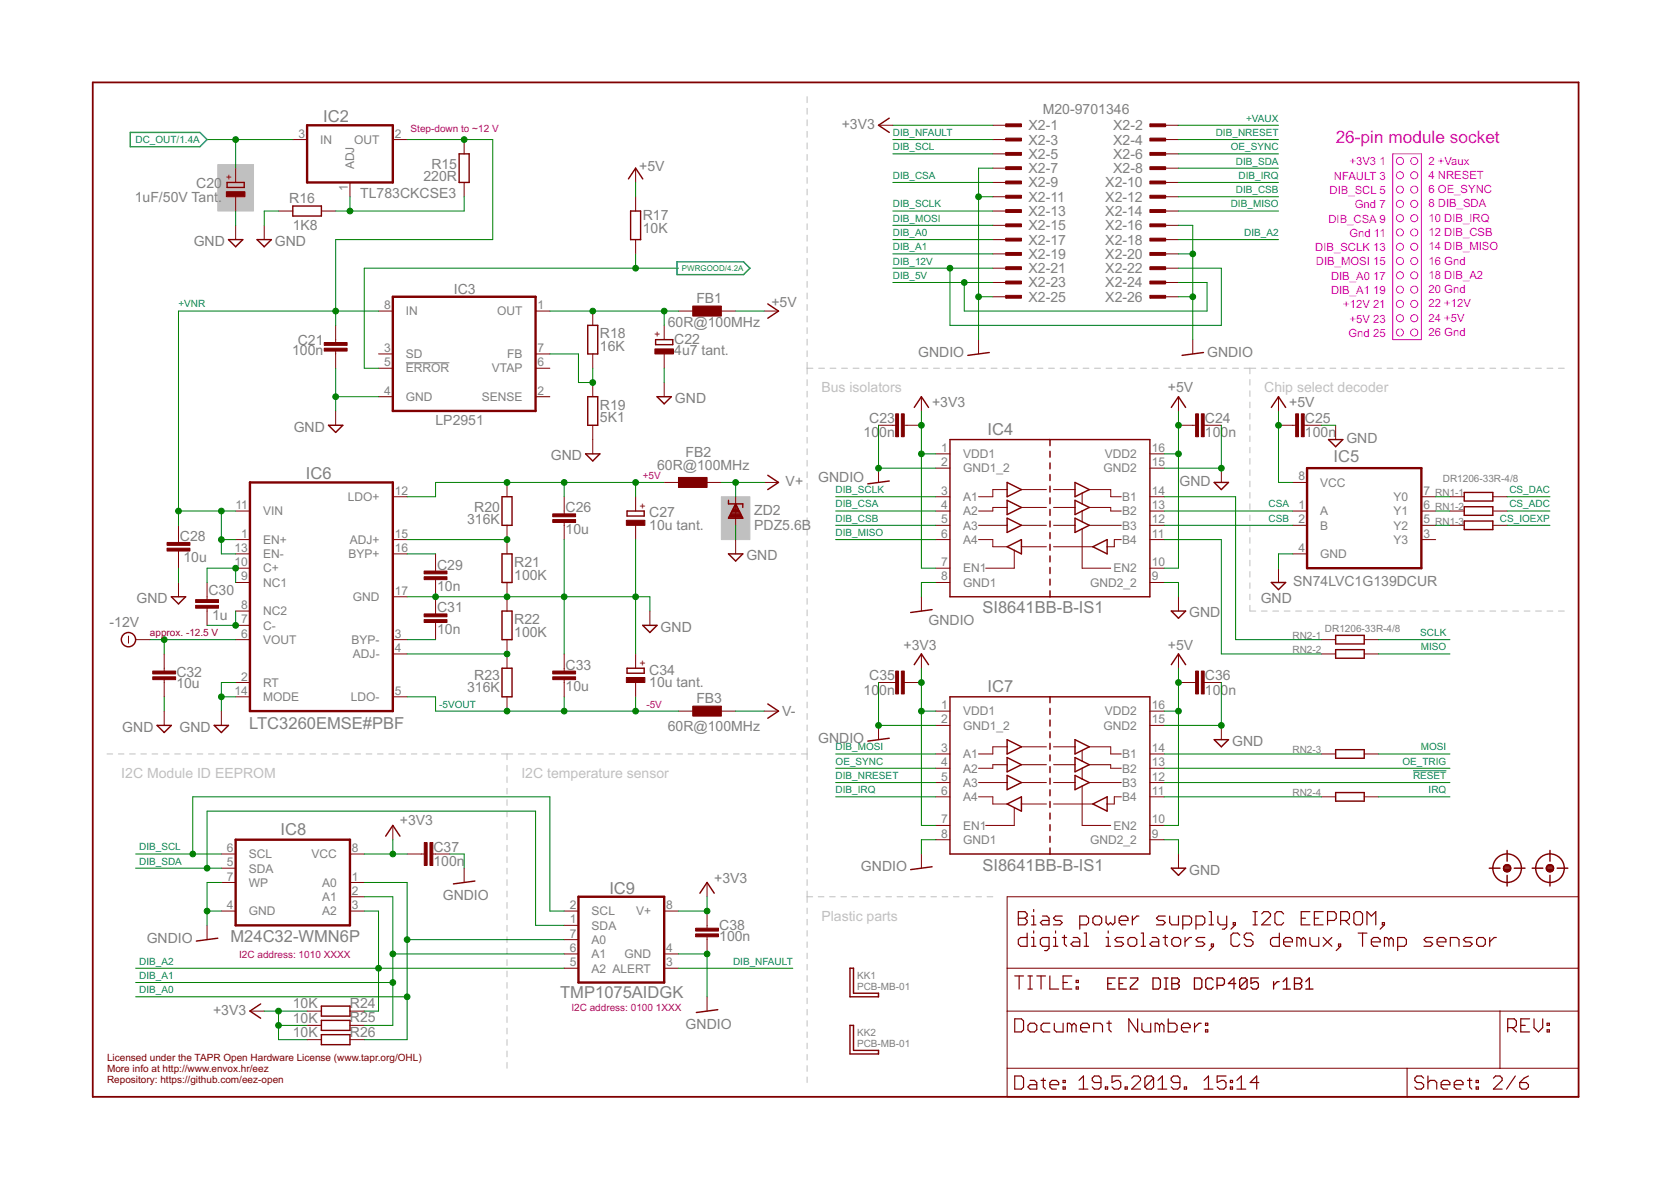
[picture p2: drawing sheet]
<svg xmlns="http://www.w3.org/2000/svg" width="297mm" height="210mm" viewBox="0 0 297 210" stroke-linecap="round" stroke-linejoin="round" font-family="sans-serif">
<defs><g id="words">
<text font-size="3.1" fill="#f0f" x="237.4" y="25.4">26-pin module socket</text>
<g font-size="2.9" fill="#808080">
<text x="57.5" y="21.6">IC2</text>
<text x="175.6" y="77.3">IC4</text>
<text x="237" y="82.2">IC5</text>
<text x="54.4" y="85.1">IC6</text>
<text x="174.6" y="109">SI8641BB-B-IS1</text>
<text x="175.6" y="123">IC7</text>
<text x="44.3" y="129.5">LTC3260EMSE#PBF</text>
<text x="49.9" y="148.4">IC8</text>
<text x="174.6" y="154.7">SI8641BB-B-IS1</text>
<text x="108.3" y="158.9">IC9</text>
<text x="41" y="167.4">M24C32-WMN6P</text>
<text x="99.6" y="177.3">TMP1075AIDGK</text>
</g>
<g font-size="2.5" fill="#808080">
<text x="149.6" y="22.9">+3V3</text>
<text x="182.8" y="23.2">X2-1</text>
<text x="185.4" y="20.2">M20-9701346</text>
<text x="197.9" y="23.2">X2-2</text>
<text x="76.7" y="30">R15</text>
<text x="182.8" y="25.7">X2-3</text>
<text x="182.8" y="28.2">X2-5</text>
<text x="197.9" y="25.7">X2-4</text>
<text x="197.9" y="28.2">X2-6</text>
<text x="24" y="36">1uF/50V Tant</text>
<text x="34.9" y="33.4">C20</text>
<text x="38.8" y="36">.</text>
<text x="64" y="35.2">TL783CKCSE3</text>
<text x="75.3" y="32.2">220R</text>
<text x="113.6" y="30.4">+5V</text>
<text x="182.8" y="30.8">X2-7</text>
<text x="182.8" y="33.3">X2-9</text>
<text x="182.8" y="35.9">X2-11</text>
<text x="196.5" y="33.3">X2-10</text>
<text x="196.5" y="35.9">X2-12</text>
<text x="197.9" y="30.8">X2-8</text>
<text x="51.4" y="36">R16</text>
<text x="52" y="40.8">1K8</text>
<text x="114.3" y="41.4">10K</text>
<text x="114.3" y="39.2">R17</text>
<text x="182.8" y="38.4">X2-13</text>
<text x="182.8" y="40.9">X2-15</text>
<text x="196.5" y="38.4">X2-14</text>
<text x="196.5" y="40.9">X2-16</text>
<text x="34.4" y="43.7">GND</text>
<text x="48.9" y="43.7">GND</text>
<text x="182.8" y="43.5">X2-17</text>
<text x="182.8" y="46">X2-19</text>
<text x="196.5" y="43.5">X2-18</text>
<text x="196.5" y="46">X2-20</text>
<text x="80.7" y="52.2">IC3</text>
<text x="123.8" y="53.9">FB1</text>
<text x="182.8" y="48.6">X2-21</text>
<text x="182.8" y="51.1">X2-23</text>
<text x="182.8" y="53.6">X2-25</text>
<text x="196.5" y="48.6">X2-22</text>
<text x="196.5" y="51.1">X2-24</text>
<text x="196.5" y="53.6">X2-26</text>
<text x="118.7" y="58.2">60R@100MHz</text>
<text x="137.1" y="54.5">+5V</text>
<text x="51.9" y="63.2">100n</text>
<text x="52.9" y="61.2">C21</text>
<text x="106.6" y="62.4">16K</text>
<text x="106.6" y="60.1">R18</text>
<text x="119.8" y="63.1">4u7 tant.</text>
<text x="119.8" y="61.1">C22</text>
<text x="163.2" y="63.4">GNDIO</text>
<text x="214.6" y="63.5">GNDIO</text>
<text x="120" y="71.7">GND</text>
<text x="207.6" y="69.8">+5V</text>
<text x="52.2" y="76.7">GND</text>
<text x="77.4" y="75.6">LP2951</text>
<text x="106.6" y="75.1">5K1</text>
<text x="106.6" y="72.8">R19</text>
<text x="153.5" y="77.8">10</text>
<text x="154.5" y="75.2">C23</text>
<text x="156.3" y="77.8">0n</text>
<text x="165.7" y="72.4">+3V3</text>
<text x="214.2" y="77.8">100n</text>
<text x="214.2" y="75.2">C24</text>
<text x="229.2" y="72.3">+5V</text>
<text x="232" y="77.8">100n</text>
<text x="232" y="75.2">C25</text>
<text x="97.9" y="81.8">GND</text>
<text x="116.8" y="83.6">60R@100MHz</text>
<text x="121.9" y="81.2">FB2</text>
<text x="239.3" y="78.8">GND</text>
<text x="139.7" y="86.4">V+</text>
<text x="145.4" y="85.6">GNDIO</text>
<text x="209.7" y="86.4">GND</text>
<text x="83" y="93.1">316K</text>
<text x="84.3" y="90.9">R20</text>
<text x="100.5" y="94.9">10u</text>
<text x="100.5" y="91.1">C26</text>
<text x="115.4" y="94.1">10u tant.</text>
<text x="115.4" y="92">C27</text>
<text x="134.1" y="94.3">PDZ5.6B</text>
<text x="134.1" y="91.5">ZD2</text>
<text x="32" y="96.2">C28</text>
<text x="32.6" y="100">10u</text>
<text x="77.7" y="101.2">C29</text>
<text x="91.4" y="100.8">R21</text>
<text x="132.7" y="99.6">GND</text>
<text x="24.3" y="107.2">GND</text>
<text x="37.1" y="105.7">C30</text>
<text x="77.7" y="105.1">10n</text>
<text x="91.4" y="103">100K</text>
<text x="224.1" y="107.2">GND</text>
<text x="229.9" y="104.2">SN74LVC1G139DCUR</text>
<text x="19.5" y="111.4">-12V</text>
<text x="37.7" y="110.1">1u</text>
<text x="77.7" y="112.7">10n</text>
<text x="77.7" y="108.9">C31</text>
<text x="91.4" y="113.2">100K</text>
<text x="91.4" y="110.9">R22</text>
<text x="117.4" y="112.3">GND</text>
<text x="165.1" y="111.1">GNDIO</text>
<text x="211.4" y="109.8">GND</text>
<text x="100.5" y="119">C33</text>
<text x="115.4" y="119.9">C34</text>
<text x="160.6" y="115.6">+3V3</text>
<text x="207.6" y="115.5">+5V</text>
<text x="31.3" y="122.2">10u</text>
<text x="31.3" y="120.3">C32</text>
<text x="83" y="123">316K</text>
<text x="84.3" y="120.8">R23</text>
<text x="100.5" y="122.8">10u</text>
<text x="115.4" y="122.1">10u tant.</text>
<text x="123.8" y="125">FB3</text>
<text x="153.5" y="123.5">10</text>
<text x="154.5" y="120.9">C35</text>
<text x="156.3" y="123.5">0n</text>
<text x="214.2" y="123.5">100n</text>
<text x="214.2" y="120.9">C36</text>
<text x="21.7" y="130.1">GND</text>
<text x="31.9" y="130.1">GND</text>
<text x="118.7" y="129.9">60R@100MHz</text>
<text x="139" y="127.3">V-</text>
<text x="145.4" y="132">GNDIO</text>
<text x="219" y="132.6">GND</text>
<text x="71.1" y="146.7">+3V3</text>
<text x="77.1" y="153.9">100n</text>
<text x="77.1" y="151.4">C37</text>
<text x="153.1" y="154.8">GNDIO</text>
<text x="211.4" y="155.5">GND</text>
<text x="78.7" y="160">GNDIO</text>
<text x="127" y="156.9">+3V3</text>
<text x="26.1" y="167.6">GNDIO</text>
<text x="127.8" y="167.3">100n</text>
<text x="127.8" y="165.4">C38</text>
<text x="52" y="179.2">10K</text>
<text x="62.2" y="179.2">R24</text>
<text x="37.9" y="180.3">+3V3</text>
<text x="52" y="181.7">10K</text>
<text x="52" y="184.3">10K</text>
<text x="62.2" y="181.7">R25</text>
<text x="62.2" y="184.3">R26</text>
<text x="121.9" y="182.9">GNDIO</text>
</g>
<g font-size="2.5" fill="#c0c0c0">
<text x="146" y="69.8">Bus isolators</text>
<text x="224.7" y="69.8">Chip select decoder</text>
<text x="21.6" y="138.3">I2C Module ID EEPROM</text>
<text x="92.7" y="138.3">I2C temperature sensor</text>
<text x="146" y="163.7">Plastic parts</text>
</g>
<g font-size="2.1" fill="#808080">
<text x="53" y="24.5">3</text>
<text x="56.9" y="25.6">IN</text>
<text x="63" y="25.6">OUT</text>
<text x="70.2" y="24.5">2</text>
<text x="61.8" y="34" transform="rotate(-90 61.8 34)">1</text>
<text x="63" y="30.1" transform="rotate(-90 63 30.1)">ADJ</text>
<text x="68.3" y="54.9">8</text>
<text x="72.2" y="56">IN</text>
<text x="88.4" y="56">OUT</text>
<text x="95.6" y="54.9">1</text>
<text x="68.3" y="62.5">3</text>
<text x="68.3" y="65.1">5</text>
<text x="72.2" y="63.7">SD</text>
<text x="90.1" y="63.7">FB</text>
<text x="95.6" y="65.1">6</text>
<text x="95.6" y="62.5">7</text>
<text x="68.3" y="70.2">4</text>
<text x="72.2" y="66.2">ERROR</text>
<text x="72.2" y="71.3">GND</text>
<text x="85.6" y="71.3">SENSE</text>
<text x="87.4" y="66.2">VTAP</text>
<text x="95.6" y="70.2">2</text>
<text x="167.3" y="80.3">1</text>
<text x="167.3" y="82.9">2</text>
<text x="171.2" y="81.4">VDD1</text>
<text x="171.2" y="84">GND1_2</text>
<text x="196.1" y="84">GND2</text>
<text x="196.4" y="81.4">VDD2</text>
<text x="204.8" y="82.9">15</text>
<text x="204.8" y="80.3">16</text>
<text x="61.8" y="89.1">LDO+</text>
<text x="70.2" y="87.9">12</text>
<text x="167.3" y="87.9">3</text>
<text x="171.2" y="89.1">A1</text>
<text x="199.5" y="89.1">B1</text>
<text x="204.8" y="87.9">14</text>
<text x="230.8" y="85.4">8</text>
<text x="234.7" y="86.5">VCC</text>
<text x="247.7" y="89.1">Y0</text>
<text x="253" y="87.9">7</text>
<text x="41.8" y="90.5">11</text>
<text x="42.9" y="95.6">1</text>
<text x="46.8" y="91.6">VIN</text>
<text x="70.2" y="95.6">15</text>
<text x="167.3" y="90.5">4</text>
<text x="167.3" y="93">5</text>
<text x="167.3" y="95.6">6</text>
<text x="171.2" y="91.6">A2</text>
<text x="171.2" y="94.1">A3</text>
<text x="199.5" y="94.1">B3</text>
<text x="199.5" y="91.6">B2</text>
<text x="204.8" y="95.6">11</text>
<text x="204.8" y="93">12</text>
<text x="204.8" y="90.5">13</text>
<text x="230.8" y="90.5">1</text>
<text x="230.8" y="93">2</text>
<text x="234.7" y="91.6">A</text>
<text x="234.7" y="94.1">B</text>
<text x="247.7" y="91.6">Y1</text>
<text x="247.7" y="94.1">Y2</text>
<text x="253" y="90.5">6</text>
<text x="253" y="93">5</text>
<text x="253" y="95.6">3</text>
<text x="41.7" y="98.1">13</text>
<text x="41.7" y="100.6">10</text>
<text x="46.8" y="96.7">EN+</text>
<text x="46.8" y="99.2">EN-</text>
<text x="46.8" y="101.8">C+</text>
<text x="62" y="99.2">BYP+</text>
<text x="62.2" y="96.7">ADJ+</text>
<text x="70.2" y="98.1">16</text>
<text x="167.3" y="100.6">7</text>
<text x="171.2" y="96.7">A4</text>
<text x="171.2" y="101.8">EN1</text>
<text x="197.9" y="101.8">EN2</text>
<text x="199.5" y="96.7">B4</text>
<text x="204.8" y="100.6">10</text>
<text x="230.8" y="98.1">4</text>
<text x="234.7" y="99.2">GND</text>
<text x="247.7" y="96.7">Y3</text>
<text x="42.9" y="103.2">9</text>
<text x="46.8" y="104.3">NC1</text>
<text x="62.7" y="106.8">GND</text>
<text x="70.2" y="105.7">17</text>
<text x="167.3" y="103.2">8</text>
<text x="171.2" y="104.3">GND1</text>
<text x="193.8" y="104.3">GND2_2</text>
<text x="204.8" y="103.2">9</text>
<text x="42.9" y="110.8">7</text>
<text x="42.9" y="113.3">6</text>
<text x="42.9" y="108.3">8</text>
<text x="46.8" y="111.9">C-</text>
<text x="46.8" y="109.4">NC2</text>
<text x="70.2" y="113.3">3</text>
<text x="46.8" y="114.4">VOUT</text>
<text x="62.5" y="114.4">BYP-</text>
<text x="62.7" y="117">ADJ-</text>
<text x="70.2" y="115.9">4</text>
<text x="41.7" y="123.5">14</text>
<text x="42.9" y="120.9">2</text>
<text x="46.8" y="124.6">MODE</text>
<text x="46.8" y="122.1">RT</text>
<text x="62.4" y="124.6">LDO-</text>
<text x="70.2" y="123.5">5</text>
<text x="167.3" y="126">1</text>
<text x="167.3" y="128.6">2</text>
<text x="171.2" y="127.1">VDD1</text>
<text x="171.2" y="129.7">GND1_2</text>
<text x="196.1" y="129.7">GND2</text>
<text x="196.4" y="127.1">VDD2</text>
<text x="204.8" y="128.6">15</text>
<text x="204.8" y="126">16</text>
<text x="167.3" y="133.6">3</text>
<text x="167.3" y="136.2">4</text>
<text x="171.2" y="134.8">A1</text>
<text x="171.2" y="137.3">A2</text>
<text x="199.5" y="137.3">B2</text>
<text x="199.5" y="134.8">B1</text>
<text x="204.8" y="136.2">13</text>
<text x="204.8" y="133.6">14</text>
<text x="167.3" y="138.7">5</text>
<text x="167.3" y="141.3">6</text>
<text x="171.2" y="139.8">A3</text>
<text x="171.2" y="142.4">A4</text>
<text x="199.5" y="142.4">B4</text>
<text x="199.5" y="139.8">B3</text>
<text x="204.8" y="141.3">11</text>
<text x="204.8" y="138.7">12</text>
<text x="167.3" y="146.3">7</text>
<text x="167.3" y="148.9">8</text>
<text x="171.2" y="147.5">EN1</text>
<text x="171.2" y="150">GND1</text>
<text x="193.8" y="150">GND2_2</text>
<text x="197.9" y="147.5">EN2</text>
<text x="204.8" y="148.9">9</text>
<text x="204.8" y="146.3">10</text>
<text x="40.3" y="154">5</text>
<text x="40.3" y="151.4">6</text>
<text x="44.2" y="155.1">SDA</text>
<text x="44.2" y="152.5">SCL</text>
<text x="55.4" y="152.5">VCC</text>
<text x="62.6" y="151.4">8</text>
<text x="40.3" y="161.6">4</text>
<text x="40.3" y="156.5">7</text>
<text x="44.2" y="157.6">WP</text>
<text x="57.2" y="157.6">A0</text>
<text x="57.2" y="160.2">A1</text>
<text x="62.6" y="156.5">1</text>
<text x="62.6" y="161.6">3</text>
<text x="62.6" y="159">2</text>
<text x="101.3" y="161.6">2</text>
<text x="118.4" y="161.6">8</text>
<text x="44.2" y="162.7">GND</text>
<text x="57.2" y="162.7">A2</text>
<text x="101.3" y="164.1">1</text>
<text x="101.3" y="166.7">7</text>
<text x="105.2" y="165.2">SDA</text>
<text x="105.2" y="167.8">A0</text>
<text x="105.2" y="162.7">SCL</text>
<text x="113.1" y="162.7">V+</text>
<text x="101.3" y="169.2">6</text>
<text x="101.3" y="171.7">5</text>
<text x="105.2" y="170.3">A1</text>
<text x="105.2" y="172.9">A2 ALERT</text>
<text x="111" y="170.3">GND</text>
<text x="118.4" y="169.2">4</text>
<text x="118.4" y="171.7">3</text>
</g>
<g font-size="2" fill="#f0f">
<text x="239.9" y="29.4">+3V3</text>
<text x="245.2" y="29.4">1</text>
<text x="253.9" y="29.3">2 +Vaux</text>
<text x="236.3" y="34.5">DIB_SCL 5</text>
<text x="237.1" y="31.9">NFAULT 3</text>
<text x="253.9" y="34.3">6 OE_SYNC</text>
<text x="253.9" y="31.8">4 NRESET</text>
<text x="236.1" y="39.6">DIB_CSA 9</text>
<text x="240.8" y="37">Gnd 7</text>
<text x="253.9" y="39.4">10 DIB_IRQ</text>
<text x="253.9" y="41.9">12 DIB_CSB</text>
<text x="253.9" y="36.9">8 DIB_SDA</text>
<text x="233.8" y="44.6">DIB_SCLK 13</text>
<text x="233.9" y="47.2">DIB_MOSI 15</text>
<text x="239.9" y="42.1">Gnd 11</text>
<text x="253.9" y="47">16 Gnd</text>
<text x="253.9" y="44.5">14 DIB_MISO</text>
<text x="236.6" y="52.3">DIB_A1</text>
<text x="236.6" y="49.7">DIB_A0</text>
<text x="244.1" y="52.3">19</text>
<text x="244.1" y="49.7">17</text>
<text x="253.9" y="52.1">20 Gnd</text>
<text x="253.9" y="49.6">18 DIB_A2</text>
<text x="238.8" y="54.8">+12V 21</text>
<text x="239.7" y="59.9">Gnd 25</text>
<text x="239.9" y="57.3">+5V 23</text>
<text x="253.9" y="59.7">26 Gnd</text>
<text x="253.9" y="54.6">22 +12V</text>
<text x="253.9" y="57.2">24 +5V</text>
</g>
<g font-size="1.8" fill="#800080">
<text x="73" y="23.5">Step-down to ~12 V</text>
<text x="114.3" y="85.1">+5V</text>
<text x="114.9" y="125.7">-5V</text>
<text x="42.5" y="170.2">I2C address: 1010 XXXX</text>
<text x="101.6" y="179.7">I2C address: 0100</text>
<text x="116.6" y="179.7">1XXX</text>
</g>
<g font-size="1.8" fill="#008080">
<text x="221.5" y="21.6">+VAUX</text>
<text x="24.1" y="25.4">DC_OUT/1.4A</text>
<text x="158.7" y="26.7">DIB_SCL</text>
<text x="158.7" y="24.2">DIB_NFAULT</text>
<text x="216.1" y="24.2">DIB_NRESET</text>
<text x="218.8" y="26.7">OE_SYNC</text>
<text x="219.7" y="29.3">DIB_SDA</text>
<text x="158.7" y="31.8">DIB_CSA</text>
<text x="219.7" y="34.3">DIB_CSB</text>
<text x="220.2" y="31.8">DIB_IRQ</text>
<text x="158.7" y="41.9">DIB_A0</text>
<text x="158.7" y="36.9">DIB_SCLK</text>
<text x="158.7" y="39.4">DIB_MOSI</text>
<text x="218.8" y="36.9">DIB_MISO</text>
<text x="221.2" y="41.9">DIB_A2</text>
<text x="158.7" y="44.5">DIB_A1</text>
<text x="158.7" y="47">DIB_12V</text>
<text x="158.7" y="49.6">DIB_5V</text>
<text x="31.7" y="54.6">+VNR</text>
<text x="148.5" y="87.7">DIB_SCLK</text>
<text x="268.3" y="87.7">CS_DAC</text>
<text x="148.5" y="95.3">DIB_MISO</text>
<text x="148.5" y="90.2">DIB_CSA</text>
<text x="148.5" y="92.7">DIB_CSB</text>
<text x="225.5" y="90.2">CSA</text>
<text x="225.5" y="92.7">CSB</text>
<text x="266.6" y="92.7">CS_IOEXP</text>
<text x="268.3" y="90.2">CS_ADC</text>
<text x="252.5" y="113.1">SCLK</text>
<text x="252.6" y="115.6">MISO</text>
<text x="78.1" y="125.7">-5VOUT</text>
<text x="148.5" y="133.4">DIB_MOSI</text>
<text x="148.5" y="135.9">OE_SYNC</text>
<text x="249.3" y="135.9">OE_TRIG</text>
<text x="252.6" y="133.4">MOSI</text>
<text x="148.5" y="141">DIB_IRQ</text>
<text x="148.5" y="138.4">DIB_NRESET</text>
<text x="251.2" y="138.4">RESET</text>
<text x="254" y="141">IRQ</text>
<text x="24.7" y="151.1">DIB_SCL</text>
<text x="24.7" y="153.7">DIB_SDA</text>
<text x="24.7" y="174">DIB_A1</text>
<text x="24.7" y="171.5">DIB_A2</text>
<text x="130.3" y="171.5">DIB_NFAULT</text>
<text x="24.7" y="176.5">DIB_A0</text>
</g>
<g font-size="1.8" fill="#800000">
<text x="41.3" y="32" transform="rotate(-90 41.3 32)">+</text>
<text x="117.5" y="60" transform="rotate(-90 117.5 60)">+</text>
<text x="114.8" y="90.4" transform="rotate(-90 114.8 90.4)">+</text>
<text x="114.8" y="118.4" transform="rotate(-90 114.8 118.4)">+</text>
<text x="19" y="188.6">Licensed under the TAPR Open Hardware License (www.tapr.org/OHL)</text>
<text x="19" y="190.5">More info at http://www.envox.hr/eez</text>
<text x="19" y="192.4">Repository: https://github.com/eez-open</text>
</g>
<g font-size="1.8" fill="#808080">
<text x="255.1" y="88.2">RN1-1</text>
<text x="256.5" y="85.6">DR1206-33R-4/8</text>
<text x="255.1" y="90.7">RN1-2</text>
<text x="255.1" y="93.2">RN1-3</text>
<text x="229.7" y="113.6">RN2-1</text>
<text x="235.5" y="112.3">DR1206-33R-4/8</text>
<text x="229.7" y="116.1">RN2-2</text>
<text x="229.7" y="133.9">RN2-3</text>
<text x="229.7" y="141.5">RN2-4</text>
<text x="152.4" y="174">KK1</text>
<text x="152.4" y="175.9">PCB-MB-01</text>
<text x="152.4" y="184.2">KK2</text>
<text x="152.4" y="186.1">PCB-MB-01</text>
</g>
<text font-size="1.8" fill="#f00" x="26.6" y="113.1">approx. -12.5 V</text>
<text font-size="1.4" fill="#008080" x="121.2" y="48.2">PWRGOOD/4.2A</text>
</g></defs>
<g fill="none" stroke="#c0c0c0" stroke-width=".18">
<path d="M143.5 17.2v1M143.5 19.2v1.1M143.5 21.3v1.1M143.5 23.3v1.1M143.5 25.4v1.1M143.5 27.5v1M143.5 29.5v1.1M143.5 31.6v1M143.5 33.6v1M143.5 35.7v1M143.5 37.7v1.1M143.5 39.8v1"/>
<path d="M143.5 41.8v1.1M143.5 43.9v1M143.5 45.9v1.1M143.5 48v1M143.5 50v1.1M143.5 52.1v1M143.5 54.1v1.1M143.5 56.2v1M143.5 58.2v1.1M143.5 60.3v1M143.5 62.3v1.1M143.5 64.4v2.1"/>
<path d="M143.5 67.5v1M143.5 69.5v1.1M143.5 71.6v1M143.5 73.6v1.1M143.5 75.7v1M143.5 77.7v1.1M143.5 79.8v1M143.5 65.4h1M145.5 65.4h1.1M147.6 65.4h1M149.6 65.4h1M151.6 65.4h1.1"/>
<path d="M153.7 65.4h1M155.7 65.4h1.1M157.8 65.4h1M159.8 65.4h1.1M161.9 65.4h1M163.9 65.4h1.1M165.9 65.4h1.1M168 65.4h1M170 65.4h1.1M172.1 65.4h1M174.1 65.4h1.1M176.2 65.4h1"/>
<path d="M178.2 65.4h1.1M180.3 65.4h1M182.3 65.4h1M184.4 65.4h1M186.4 65.4h1M188.4 65.4h1.1M190.5 65.4h1M192.5 65.4h1.1M194.6 65.4h1M196.6 65.4h1.1M198.7 65.4h1M200.7 65.4h1.1"/>
<path d="M202.8 65.4h1M204.8 65.4h1M206.8 65.4h1.1M208.9 65.4h1M210.9 65.4h1.1M213 65.4h1M215 65.4h1.1M217.1 65.4h1M219.1 65.4h1.1M221.1 65.4h2.1M222.2 65.4v1M222.2 67.4v1.1"/>
<path d="M222.2 69.4v1.1M222.2 71.5v1M222.2 73.5v1M222.2 75.5v1M222.2 77.5v1M222.2 79.5v1M224.2 65.4h1.1M226.3 65.4h1M228.3 65.4h1M230.3 65.4h1.1M232.3 65.4h1.1M234.4 65.4h1"/>
<path d="M236.4 65.4h1M238.4 65.4h1.1M240.5 65.4h1M242.5 65.4h1M244.5 65.4h1.1M246.6 65.4h1M248.6 65.4h1M250.6 65.4h1.1M252.7 65.4h1M254.7 65.4h1M256.7 65.4h1M258.8 65.4h1"/>
<path d="M260.8 65.4h1M262.8 65.4h1M264.8 65.4h1.1M266.9 65.4h1M268.9 65.4h1M270.9 65.4h1.1M273 65.4h1M275 65.4h1M277 65.4h1.1M143.5 81.8v1M143.5 83.8v1.1M143.5 85.9v1.1"/>
<path d="M143.5 87.9v1.1M143.5 90v1M143.5 92v1.1M143.5 94.1v1M143.5 96.1v1.1M143.5 98.2v1M222.2 81.5v1M222.2 83.5v1M222.2 85.5v1M222.2 87.5v1M222.2 89.5v1M222.2 91.5v1"/>
<path d="M222.2 93.5v1.1M222.2 95.5v1.1M222.2 97.6v1M222.2 99.6v1M143.5 100.2v1.1M143.5 102.3v1M143.5 104.3v1.1M143.5 106.4v1M143.5 108.4v1.1M143.5 110.4v1.1M143.5 112.5v1M143.5 114.5v1.1"/>
<path d="M143.5 116.6v1M143.5 118.6v1.1M222.2 101.6v1M222.2 103.6v1M222.2 105.6v1M222.2 107.6v1h1M224.2 108.6h1.1M226.3 108.6h1M228.3 108.6h1M230.3 108.6h1.1M232.3 108.6h1.1M234.4 108.6h1"/>
<path d="M236.4 108.6h1M238.4 108.6h1.1M240.5 108.6h1M242.5 108.6h1M244.5 108.6h1.1M246.6 108.6h1M248.6 108.6h1M250.6 108.6h1.1M252.7 108.6h1M254.7 108.6h1M256.7 108.6h1M258.8 108.6h1"/>
<path d="M260.8 108.6h1M262.8 108.6h1M264.8 108.6h1.1M266.9 108.6h1M268.9 108.6h1M270.9 108.6h1.1M273 108.6h1M275 108.6h1M277 108.6h1.1M19 134h1M21 134h1M23 134h1"/>
<path d="M25 134h1M27 134h1M29 134h1.1M31.1 134h.9M33 134h1.1M35.1 134h.9M37.1 134h1M39.1 134h1M41.1 134h1M43.1 134h1M45.1 134h1M47.1 134h1"/>
<path d="M49.1 134h1M51.1 134h1M53.1 134h1M55.1 134h1M57.1 134h1M59.1 134h1M61.1 134h1M63.1 134h1M65.1 134h1M67.1 134h1M69.1 134h1M71.1 134h1"/>
<path d="M73.1 134h1M75.1 134h1M77.1 134h1M79.1 134h1M81.1 134h1M83.1 134h1M85.1 134h1M87.1 134h1M89.1 134h2M90.1 134v1M90.1 136v1.1M90.1 138.1v1"/>
<path d="M92.1 134h1.1M94.2 134h1M96.2 134h1M98.2 134h1M100.2 134h1M102.2 134h1M104.2 134h1M106.2 134h1.1M108.2 134h1.1M110.3 134h1M112.3 134h1M114.3 134h1"/>
<path d="M116.3 134h1M118.3 134h1M120.3 134h1M122.3 134h1M124.4 134h.9M126.4 134h1M128.4 134h1M130.4 134h1M132.4 134h1M134.4 134h1M136.4 134h1M138.4 134h1"/>
<path d="M140.4 134h1.1M142.5 134h1M143.5 120.7v1M143.5 122.7v1.1M143.5 124.8v1M143.5 126.8v1.1M143.5 128.9v1M143.5 130.9v1.1M143.5 132.9v2.1M143.5 136v1.1M143.5 138.1v1M90.1 140.1v1"/>
<path d="M90.1 142.1v1.1M90.1 144.1v1.1M90.1 146.2v1M90.1 148.2v1M90.1 150.2v1.1M90.1 152.3v1M90.1 154.3v1M90.1 156.3v1.1M90.1 158.4v1M143.5 140.1v1M143.5 142.1v1.1M143.5 144.1v1.1"/>
<path d="M143.5 146.2v1M143.5 148.2v1M143.5 150.2v1.1M143.5 152.3v1M143.5 154.3v1M143.5 156.3v1.1M143.5 158.4v2M143.5 159.4h1M145.5 159.4h1M147.5 159.4h1M149.5 159.4h1M151.5 159.4h1"/>
<path d="M153.5 159.4h1M155.5 159.4h1M157.5 159.4h1M159.5 159.4h1M161.5 159.4h1M163.5 159.4h1M165.5 159.4h1M167.5 159.4h1M169.5 159.4h1M171.5 159.4h1M173.5 159.4h1M175.5 159.4h1"/>
<path d="M90.1 160.4v1M90.1 162.4v1.1M90.1 164.5v1M90.1 166.5v1M90.1 168.5v1.1M90.1 170.6v1M90.1 172.6v1M90.1 174.6v1M90.1 176.7v1M90.1 178.7v1M143.5 161.4v1M143.5 163.4v1"/>
<path d="M143.5 165.4v1M143.5 167.4v1M143.5 169.4v1M143.5 171.4v1M143.5 173.4v1M143.5 175.4v1M143.5 177.4v1M143.5 179.4v1M90.1 180.7v1M90.1 182.7v1.1M90.1 184.8v1M90.1 186.8v1"/>
<path d="M90.1 188.8v1.1M143.5 181.4v1M143.5 183.4v1M143.5 185.4v1M143.5 187.4v1M143.5 189.4v1M143.5 191.4v1"/>
</g>
<g fill="#c0c0c0" stroke="#c0c0c0" stroke-width=".18">
<path d="M38.7 29.3h6.4v8.2h-6.4z"/>
<path d="M128.2 88.3h5.1v7.6h-5.1z"/>
</g>
<path d="M72.2 64.5h7.7" fill="none" stroke="#808080" stroke-width=".18"/>
<g fill="none" stroke="#800000" stroke-width=".21">
<path d="M180.4 173.5h1.5M181 162h1.2l.4 .4v.4l-.4 .4 .4 .4v.4l-.4 .4h-1.2zM181 163.2h1.2M181.2 173.5v2.3M182.6 165.8v2.4h-1.2l-.4-.4v-.8l.4-.4h1.2M182.7 173.5h.8M182.7 175.8h.8M183.1 173.5v2.3M183.4 164.4h.7M183.4 162.8h.3v1.6M183.4 166.6h.3v1.6M183.4 168.2h.7"/>
<path d="M183.7 161.6v.4M183.7 165.5v.3M184.3 173.5h1.5M185.1 173.5v2.3M185.3 162.8h.8l.4 .4v1.2h-1.2l-.4-.4 .4-.4h1.2M186.5 168.2h-1.2l-.4-.4v-.8l.4-.4h1.2v2l-.4 .4h-.4M186.6 173.5v2.3h1.6M187.3 168.2h.7M187.3 166.6h.3v1.6M187.6 165.5v.3M188.8 162.8h-1.2l-.3 .4 .3 .4h.8l.4 .4-.4 .4h-1.1M188.8 166.6h.8"/>
<path d="M189 174.6h.7M189.2 166.2v1.6l.4 .4M190.5 173.5h-1.5v2.3h1.5M190.8 166.6h.8l.3 .4v1.2h-1.1l-.4-.4 .4-.4h1.1M191.3 175.4h.4v.4h-.4zM191.3 174.2h.4v.4h-.4zM191.9 164.4h1.2l.4-.4v-.8l-.4-.4h-1.2v2.3M192.7 168.2h.8M192.7 165.8h.4v2.4M194.3 163.2l.4-.4h.8l.3 .4v.8l-.3 .4h-.8l-.4-.4zM196.6 162.8v1.2l.4 .4 .4-.4 .4 .4 .4-.4v-1.2M196.6 168.2h.8"/>
<path d="M196.6 166.6h.4v1.6M197 165.5v.3M198.9 163.6h1.6v-.4l-.4-.4h-.8l-.4 .4v.8l.4 .4h.8M199.7 166.6h-1.1l-.4 .4 .4 .4h.7l.4 .4-.4 .4h-1.1M200.9 166.6h.8l.4 .4v.8l-.4 .4h-.8l-.4-.4v-.8zM201.3 162.8v1.6M202.5 162.8h-.4l-.8 .8M202.9 168.2h.7M202.9 165.8h.3v2.4M204.8 166.6h.8l.4 .4v1.2h-1.2l-.4-.4 .4-.4h1.2M206.8 166.6h.7M207.1 162.8h-1.1l-.4 .4 .4 .4h.8l.3 .4-.3 .4h-1.2"/>
<path d="M207.1 166.2v1.6l.4 .4M207.9 162.8v1.2l.4 .4h1.2v-1.6M208.3 167l.4-.4h.8l.4 .4v.8l-.4 .4h-.8l-.4-.4zM210.2 164.4h1.2l.4-.4v-.8l-.4-.4h-1.2v2.3M210.7 166.6v1.6M211.8 166.6h-.4l-.7 .8M212.6 164.4h1.2l.4-.4v-.8l-.4-.4h-1.2v2.3M214.2 166.6h-1.2l-.4 .4 .4 .4h.8l.4 .4-.4 .4h-1.2M214.9 162h.4v2.4M214.9 164.4h.8M215.3 167.8h.4v.4h-.4zM215.7 168.2l-.8 .8"/>
<path d="M216.5 162.8v1.2l.4 .4h1.2M218.1 162.8v2l-.4 .3h-.4M219.2 164h.4v.4h-.4zM219.6 164.4l-.8 .7M220.4 166.2l-.4-.4h-.8l-.4 .4v1.6l.4 .4h.8l.4-.4M222.7 162h.8M222.7 164.4h.8M222.7 166.2l-.4-.4h-.7l-.4 .4v.4l.4 .4h.7l.4 .4v.4l-.4 .4h-.7l-.4-.4M223.1 162v2.4M224.3 162.4l.4-.4h.7l.4 .4v.4l-1.5 1.6h1.5M227.4 165.8v2.4h-1.2l-.4-.4v-.8l.4-.4h1.2M228.2 162.4l-.4-.4h-.8l-.4 .4v1.6l.4 .4h.8l.4-.4"/>
<path d="M228.2 167.4h1.5v-.4l-.3-.4h-.8l-.4 .4v.8l.4 .4h.8M231.3 163.2h.8M231.3 167v1.2M231.3 167l-.4-.4h-.4v1.6M231.3 167l.4-.4 .4 .4v1.2M232.9 162h-1.6v2.4h1.6M232.9 166.6v1.2l.4 .4h1.1v-1.6M233.6 163.2h.8M235.2 162h-1.6v2.4h1.6M235.2 166.6l1.5 1.6M236 163.6h1.2l.3-.4v-.8l-.3-.4h-1.2v2.4M236.7 166.6l-1.5 1.6"/>
<path d="M237.9 167.8h.4v.4h-.4zM238.3 163.6h1.2l.4-.4v-.8l-.4-.4h-1.2v2.4M238.3 168.2l-.8 .8M239.1 163.6l.8 .8M241 162h.8l.4 .4v1.6l-.4 .4h-.8l-.3-.4v-1.6zM241.4 165.8h1.6M242.2 165.8v2.4M243 164.4v-2.4l.8 .8 .8-.8v2.4M243.8 167.4h1.5v-.4l-.4-.4h-.7l-.4 .4v.8l.4 .4h.7M245.7 164h.4v.4h-.4zM246.1 164.4l-.8 .7M246.9 167l-.4-.4h-.4v1.6"/>
<path d="M246.9 167v1.2M246.9 167l.4-.4 .4 .4v1.2M248.5 168.2h1.1l.4-.4v-.8l-.4-.4h-1.1v2.4M254.7 166.6h-1.2l-.4 .4 .4 .4h.8l.4 .4-.4 .4h-1.2M255.5 167.4h1.5v-.4l-.4-.4h-.7l-.4 .4v.8l.4 .4h.7M257.8 168.2v-1.6h1.2l.4 .4v1.2M261.7 166.6h-1.2l-.4 .4 .4 .4h.8l.4 .4-.4 .4h-1.2M262.5 167l.4-.4h.8l.3 .4v.8l-.3 .4h-.8l-.4-.4zM264.8 166.6v1.6M266 166.6h-.4l-.8 .8M180.4 181.1h1.2l.3 .4v1.5l-.3 .4h-1.2zM180.4 191.2h1.2l.3 .4v1.6l-.3 .4h-1.2z"/>
<path d="M182.7 182.2l.4-.3h.8l.4 .3v.8l-.4 .4h-.8l-.4-.4zM183.1 192h.8l.4 .4v1.2h-1.2l-.4-.4 .4-.4h1.2M185.1 192h.7M185.5 191.6v1.6l.3 .4M186.6 192.8h1.6v-.4l-.4-.4h-.8l-.4 .4v.8l.4 .4h.8M186.6 181.9h-1.1l-.4 .3v.8l.4 .4h1.1M187.4 181.9v1.1l.4 .4h1.2v-1.5M189 193.2h.4v.4h-.4zM189 192h.4v.4h-.4zM190.5 182.2l-.4-.3h-.4v1.5M190.5 182.2l.4-.3 .4 .3v1.2M190.5 182.2v1.2"/>
<path d="M191.8 193.6h1.6M191.8 192l.8-.8v2.4M192.1 182.6h1.5v-.4l-.3-.3h-.8l-.4 .3v.8l.4 .4h.8M194.4 183.4v-1.5h1.2l.4 .3v1.2M195.7 192.4h-1.2l-.3-.4v-.4l.3-.4h.8l.4 .4v1.6l-.4 .4h-.8l-.3-.4M196.5 193.2h.4v.4h-.4zM196.8 181.9h.7M197.1 181.5v1.5l.4 .4M199.2 191.2h-1.5v1.2l.7-.4h.4l.4 .4v.8l-.4 .4h-.7l-.4-.4M200 193.2h.4v.4h-.4zM201.2 191.6l.4-.4h.7l.4 .4v.4l-1.5 1.6h1.5M202.2 181.1v2.3l-1.5-2.3v2.3"/>
<path d="M203 181.9v1.1l.4 .4h1.2v-1.5M205.1 191.6v1.6l-.4 .4h-.8l-.4-.4M205.1 191.6l-.4-.4h-.8l-.4 .4v1.6M205.1 191.6l-1.6 1.6M205.8 193.6h1.6M205.8 192l.8-.8v2.4M206.1 182.2l-.4-.3h-.4v1.5M206.1 182.2v1.2M206.1 182.2l.4-.3 .4 .3v1.2M207.7 181.1v2.3h1.2l.3-.4v-.8l-.3-.3h-1.2M209.7 192.4h-1.1l-.4-.4v-.4l.4-.4h.8l.3 .4v1.6l-.3 .4h-.8l-.4-.4M210 182.6h1.6v-.4l-.4-.3h-.8l-.4 .3v.8l.4 .4h.8"/>
<path d="M210.5 193.2h.4v.4h-.4zM212.3 181.9v1.5M213.5 181.9h-.4l-.8 .7M214 193.6h1.6M214 192l.8-.8v2.4M214.3 183h.4v.4h-.4zM214.3 181.9h.4v.3h-.4zM217.9 191.2h-1.5v1.2l.7-.4h.5l.3 .4v.8l-.3 .4h-.8l-.4-.4M218.7 193.2h.4v.4h-.4zM218.7 192h.4v.4h-.4zM219.9 193.6h1.5M219.9 192l.8-.8v2.4"/>
<path d="M223.8 192.4h-1.6l1.2-1.2v2.4M253.1 191.6l-.4-.4h-.8l-.4 .4v.4l.4 .4h.8l.4 .4v.4l-.4 .4h-.8l-.4-.4M253.8 192.4l.4-.4h.8l.4 .4v1.2M253.8 191.2v2.4M256.2 192.8h1.5v-.4l-.4-.4h-.7l-.4 .4v.8l.4 .4h.7M258.5 192.8h1.6v-.4l-.4-.4h-.8l-.4 .4v.8l.4 .4h.8M260.9 192h.7M261.2 191.6v1.6l.4 .4M262.4 193.2h.4v.4h-.4zM262.4 192h.4v.4h-.4zM265.5 191.6l.4-.4h.7l.4 .4v.4l-1.5 1.6h1.5M268 182.6h1.2l.4-.4v-.7l-.4-.4h-1.2v2.3"/>
<path d="M268.8 182.6l.8 .8M269.4 191.2l-1.6 2.4M270.2 192.4h1.1l.4 .4v.4l-.4 .4h-.8l-.3-.4zM270.3 182.2h.8M271.7 191.2l-.8 .4-.7 .8M271.9 181.1h-1.6v2.3h1.6M272.7 181.1v1.5l.8 .8 .7-.8v-1.5M275 183h.4v.4h-.4zM275 181.9h.4v.3h-.4z"/>
</g>
<g fill="none" stroke="#800000" stroke-width=".25">
<path d="M40.4 32.4h3v.9h-3zM52 36.6h5.1v1.8h-5.1zM81.6 27.3h1.8v5.1h-1.8zM111.7 31.8l1.3-1.9 1.3 1.9M112.1 37.5h1.8v5.1h-1.8zM158.1 21l-1.9 1.3 1.9 1.2M40.6 42.6h2.6l-1.3 1.3zM45.7 42.6h2.5l-1.2 1.3zM104.5 57.8h1.8v5.1h-1.8zM136.5 54l1.9 1.3-1.9 1.3M58.4 75.6h2.5l-1.2 1.3zM104.5 70.5h1.8v5.1h-1.8z"/>
<path d="M116.5 60.4h3.1v.9h-3.1zM116.8 70.5h2.5l-1.2 1.3zM162.5 72.4l1.3-1.9 1.3 1.9M168.9 78.1h35.5v28h-35.5zM175.9 62.7l-3.9 .5M186.6 78.1v1.1M208.2 72.4l1.3-1.9 1.3 1.9M213.9 62.7l-3.8 .5M226 72.4l1.3-1.9 1.2 1.9M236.2 78.1h2.5l-1.3 1.3zM89.2 98.4h1.8v5.1h-1.8zM89.2 88.3h1.8v5.1h-1.8z"/>
<path d="M104.1 80.7h2.5l-1.2 1.2zM111.5 90.8h3v.9h-3zM129.5 98.4h2.5l-1.2 1.3zM129.5 88.9v.7h2.5v.6M129.6 91.8h2.3M129.7 91.6h2.1M129.9 91.4h1.8M130 91.2h1.6M130.1 91h1.4M130.2 90.7h1.2M130.3 90.5h1M130.4 90.3h.7"/>
<path d="M130.5 90.1h.5M130.6 89.9h.3M130.7 89.6h.1M130.8 89.6l1.2 2.5h-2.5zM136.5 84.5l1.9 1.2-1.9 1.3M158.1 85.5l-3.8 .5M179 85.7l2.6 1.3-2.6 1.3zM179 88.9l2.6 1.3-2.6 1.3zM179 92.1l2.6 1.3-2.6 1.2zM179 97.2l2.6-1.3v2.5zM186.6 80.2v1.1M186.6 82.3v1"/>
<path d="M186.6 84.3v1.1M186.6 86.4v1.1M186.6 88.5v1M186.6 90.5v1.1M186.6 92.6v1.1M186.6 94.7v1M186.6 96.7v1.1M186.6 98.8v1.1M191.1 85.7l2.5 1.3-2.5 1.3zM191.1 88.9l2.5 1.3-2.5 1.3zM191.1 92.1l2.5 1.3-2.5 1.2zM194.3 97.2l2.5-1.3v2.5z"/>
<path d="M215.8 85.7h2.6l-1.3 1.3zM260.3 90.1h5.1v1.5h-5.1zM260.3 87.5h5.1v1.5h-5.1zM260.3 92.6h5.1v1.5h-5.1zM30.5 106.1h2.5l-1.3 1.2zM89.2 118.8h1.8v5h-1.8zM89.2 108.6h1.8v5.1h-1.8zM111.5 118.8h3v.9h-3zM114.3 111.1h2.5l-1.3 1.3zM162.5 118.1l1.3-1.9 1.3 1.9M165.7 108.4l-3.8 .5M186.6 100.9v1"/>
<path d="M186.6 102.9v1.1M186.6 105v1.1M208.2 108.6h2.6l-1.3 1.3zM208.2 118.1l1.3-1.9 1.3 1.9M226 103.5h2.5l-1.2 1.3zM237.4 112.9h5.1v1.5h-5.1zM237.4 115.5h5.1v1.5h-5.1zM27.9 128.9h2.6l-1.3 1.3zM38.1 128.9h2.5l-1.3 1.3zM136.5 125.1l1.9 1.3-1.9 1.3M158.1 131.2l-3.8 .5M168.9 123.8h35.5v28h-35.5z"/>
<path d="M179 131.5l2.6 1.2-2.6 1.3zM179 134.6l2.6 1.3-2.6 1.3zM179 137.8l2.6 1.3-2.6 1.3zM186.6 123.8v1.1M186.6 125.9v1.1M186.6 128v1.1M186.6 130v1.1M186.6 132.1v1.1M186.6 134.2v1M186.6 136.2v1.1M186.6 138.3v1.1M191.1 131.5l2.5 1.2-2.5 1.3z"/>
<path d="M191.1 134.6l2.5 1.3-2.5 1.3zM191.1 137.8l2.5 1.3-2.5 1.3zM215.8 131.5h2.6l-1.3 1.2zM237.4 133.2h5.1v1.6h-5.1zM68.6 148.6l1.2-1.9 1.3 1.9M84.4 156.6l-3.8 .5M124.4 158.7l1.3-1.9 1.3 1.9M165.7 154.1l-3.8 .5M179 142.9l2.6-1.3v2.6zM186.6 140.4v1M186.6 142.5v1M186.6 144.5v1.1"/>
<path d="M186.6 146.6v1M186.6 148.6v1.1M186.6 150.7v1.1M194.3 142.9l2.5-1.3v2.6zM208.2 154.3h2.6l-1.3 1.3zM237.4 140.9h5.1v1.5h-5.1zM264.7 154.3h1.9M267.3 154.3h1.2M267.3 154.3a.64 .64 0 0 0 .6 .7 .64 .64 0 0 0 .6-.7M267.3 154.5h1.2M267.3 154.1h1.2M267.3 154.1v.2"/>
<path d="M267.4 154.7h1M267.5 153.8h.8M267.9 151.2v1.9M267.9 155.6v1.9M268.4 153.9a.64 .64 0 0 0-1.1 .2M268.4 153.9l.1 .4M269.2 154.3h1.9M272.4 154.3h1.9M274.9 154.3h1.3M274.9 154.5h1.2M274.9 154.1a.64 .64 0 0 0 .5 .8 .64 .64 0 0 0 .8-.6M274.9 154.1h1.2"/>
<path d="M275 154.7h1M275.1 153.9a.64 .64 0 0 1 1 .2M275.1 153.9l-.2 .2M275.1 153.8h.8M275.5 151.2v1.9M275.5 155.6v1.9M276.1 154.1l.1 .2M276.8 154.3h1.9M38.7 166.8l-3.8 .5M46.3 178.4l-1.9 1.3 1.9 1.3M57.1 178.8h5.1v1.8h-5.1zM127.6 179.5l-3.8 .5"/>
<path d="M151.1 172.1h.6v4.4h4.5v.7h-5.1zM57.1 181.4h5.1v1.7h-5.1zM57.1 183.9h5.1v1.8h-5.1zM151.1 182.2h.6v4.5h4.5v.6h-5.1z"/>
<circle cx="22.8" cy="113.7" r="1.27"/>
<circle cx="267.9" cy="154.3" r="2.54"/>
<circle cx="275.5" cy="154.3" r="2.54"/>
</g>
<g fill="none" stroke="#800000" stroke-width=".18">
<path d="M41.9 29.9v2.5M41.9 35v2.5M49.5 37.5h2.5M52 24.8h2.6M57.1 37.5h2.6M62.2 32.4v2.6M69.8 24.8h2.6M82.5 24.8v2.5M82.5 32.4v2.6M113 29.9v2.5M113 35v2.5M156.2 22.3h2.5"/>
<path d="M176.5 22.3h2.5M176.5 24.8h2.5M176.5 27.3h2.5M176.5 29.9h2.5M176.5 32.4h2.5M176.5 35h2.5M176.5 37.5h2.5M206.9 22.3h2.6M206.9 24.8h2.6M206.9 27.3h2.6M206.9 29.9h2.6M206.9 32.4h2.6"/>
<path d="M206.9 35h2.6M206.9 37.5h2.6M41.9 40v2.6M47 40v2.6M59.7 57.8v3.1M67.3 55.3h2.5M95.2 55.3h2.5M105.4 55.3v2.5M113 42.6v2.5M118.1 57.8v2.6M120.6 55.3h2.5M128.2 55.3h2.6"/>
<path d="M135.8 55.3h2.6M176.5 40h2.5M176.5 42.6h2.5M176.5 45.1h2.5M176.5 47.7h2.5M176.5 50.2h2.5M176.5 52.7h2.5M206.9 40h2.6M206.9 42.6h2.6M206.9 45.1h2.6M206.9 47.7h2.6M206.9 50.2h2.6"/>
<path d="M206.9 52.7h2.6M59.7 62.4v3M59.7 73v2.6M67.3 70.5h2.5M67.3 62.9h2.5M67.3 65.4h2.5M95.2 70.5h2.5M95.2 62.9h2.5M95.2 65.4h2.5M105.4 62.9v2.5M105.4 68v2.5M105.4 75.6v5.1"/>
<path d="M118.1 62.9v2.5M118.1 68v2.5M156.2 75.6h3M160.7 75.6h3.1M163.8 70.5v2.5M173.9 60.4v2.5M209.5 75.6h3M209.5 70.5v2.5M212 60.4v2.5M214.1 75.6h3M227.3 75.6h3M227.3 70.5v2.5"/>
<path d="M231.8 75.6h3.1M237.4 75.6v2.5M31.7 93.4v3M31.7 97.9v3.1M41.9 90.8h2.5M41.9 95.9h2.5M41.9 98.4h2.5M69.8 88.3h2.6M69.8 95.9h2.6M69.8 98.4h2.6M77.4 98.4v3.1M90.1 85.7v2.6"/>
<path d="M90.1 93.4v5M100.3 88.3v3M100.3 92.9v3M113 88.3v2.5M113 93.4v2.5M118.1 85.7h2.5M125.7 85.7h2.5M130.8 88.3v5.1M130.8 95.9v2.5M135.8 85.7h2.6M156.2 83.2v2.5M166.3 80.7h2.6"/>
<path d="M166.3 83.2h2.6M166.3 88.3h2.6M166.3 90.8h2.6M166.3 93.4h2.6M166.3 95.9h2.6M173.9 93.4h5.1M173.9 95.9h2.6v1.3h2.5M179 87h-2.5v1.3h-2.6M179 90.2h-2.5v.6h-2.6M180.3 97.8v3.2h-5.1M181.6 93.4h4.4M181.6 87h4.4"/>
<path d="M181.6 90.2h4.4M181.6 97.2h4.4M187.3 93.4h3.8M187.3 87h3.8M187.3 90.2h3.8M187.3 97.2h7M192.4 94v7h5M192.4 87.7v1.9M192.4 90.8v1.9M193.6 87h3.8v1.3h1.9M193.6 90.2h3.8v.6h1.9M193.6 93.4h5.7"/>
<path d="M199.3 95.9h-1.2v1.3h-1.3M204.4 80.7h2.5M204.4 83.2h2.5M204.4 88.3h2.5M204.4 90.8h2.5M204.4 93.4h2.5M204.4 95.9h2.5M217.1 83.2v2.5M229.8 90.8h2.5M229.8 93.4h2.5M229.8 85.7h2.5M229.8 98.4h2.5"/>
<path d="M252.7 88.3h2.5M252.7 90.8h2.5M252.7 93.4h2.5M252.7 95.9h2.5M257.7 88.3h2.6M257.7 90.8h2.6M257.7 93.4h2.6M265.4 88.3h2.5M265.4 90.8h2.5M265.4 93.4h2.5M22.8 113.1v1.2M24.1 113.7h2.5"/>
<path d="M29.2 116.2v3.1M31.7 103.5v2.6M36.8 103.5v3.1M36.8 108.1v3M41.9 101h2.5M41.9 103.5h2.5M41.9 113.7h2.5M41.9 111.1h2.5M41.9 108.6h2.5M69.8 113.7h2.6M69.8 116.2h2.6M69.8 106.1h2.6"/>
<path d="M77.4 103v6.1M77.4 110.6v3.1M90.1 103.5v5.1M90.1 113.7v5.1M100.3 116.2v3.1M113 116.2v2.6M115.5 108.6v2.5M163.8 106.1v2.5M163.8 116.2v2.6M166.3 101h2.6M166.3 103.5h2.6M204.4 101h2.5"/>
<path d="M204.4 103.5h2.5M209.5 106.1v2.5M209.5 116.2v2.6M227.3 101v2.5M234.9 113.7h2.5M234.9 116.2h2.5M242.5 113.7h2.5M242.5 116.2h2.5M29.2 120.8v3M29.2 126.4v2.5M39.3 126.4v2.5M41.9 121.3h2.5"/>
<path d="M41.9 123.8h2.5M69.8 123.8h2.6M90.1 123.8v2.6M100.3 120.8v3M113 121.3v2.5M120.6 126.4h2.5M128.2 126.4h2.6M135.8 126.4h2.6M156.2 128.9v2.6M156.2 121.3h3M160.7 121.3h3.1M166.3 126.4h2.6"/>
<path d="M166.3 128.9h2.6M166.3 134h2.6M166.3 136.5h2.6M166.3 139.1h2.6M173.9 139.1h5.1M179 132.7h-2.5v1.3h-2.6M179 135.9h-2.5v.6h-2.6M181.6 139.1h4.4M181.6 132.7h4.4M181.6 135.9h4.4M187.3 139.1h3.8M187.3 132.7h3.8"/>
<path d="M187.3 135.9h3.8M192.4 133.4v1.9M192.4 136.5v2M192.4 139.7v7h5M193.6 132.7h3.8v1.3h1.9M193.6 135.9h3.8v.6h1.9M193.6 139.1h5.7M204.4 126.4h2.5M204.4 128.9h2.5M204.4 134h2.5M204.4 136.5h2.5M204.4 139.1h2.5"/>
<path d="M209.5 121.3h3M214.1 121.3h3M217.1 128.9v2.6M234.9 134h2.5M242.5 134h2.5M39.3 151.8h2.6M39.3 156.8h2.6M39.3 154.3h2.6M62.2 151.8h2.5M62.2 159.4h2.5M62.2 156.8h2.5M69.8 146.7v2.5"/>
<path d="M72.4 151.8h3M76.9 151.8h3.1M82.5 154.3v2.5M125.7 156.8v2.6M163.8 151.8v2.5M166.3 141.6h2.6M166.3 146.7h2.6M166.3 149.2h2.6M173.9 141.6h2.6v1.3h2.5M179 159.4h101.6v35.5h-101.6zM180.3 143.5v3.2h-5.1M181.6 142.9h4.4"/>
<path d="M187.3 142.9h7M199.3 141.6h-1.2v1.3h-1.3M204.4 141.6h2.5M204.4 146.7h2.5M204.4 149.2h2.5M209.5 151.8v2.5M234.9 141.6h2.5M242.5 141.6h2.5M36.8 164.5v2.5M39.3 161.9h2.6M44.4 179.7h2.6M54.6 179.7h2.5"/>
<path d="M62.2 179.7h2.5M62.2 161.9h2.5M100.3 172.1h2.5M100.3 164.5h2.5M100.3 161.9h2.5M100.3 167h2.5M100.3 169.5h2.5M118.1 172.1h2.5M118.1 161.9h2.5M118.1 169.5h2.5M125.7 161.9v3.1M125.7 166.5v3"/>
<path d="M125.7 177.2v2.5M179 179.7h101.6M179 172.1h101.6M266.6 179.7v10.2M54.6 182.2h2.5M54.6 184.8h2.5M62.2 182.2h2.5M62.2 184.8h2.5M179 189.9h101.6M250.1 189.9v5"/>
</g>
<g fill="#800000" stroke="#800000" stroke-width=".18">
<path d="M75.4 149.8h.5v4h-.5z"/>
<path d="M76.4 149.8h.5v4h-.5z"/>
<path d="M159.2 73.6h.5v4h-.5z"/>
<path d="M160.2 73.6h.5v4h-.5z"/>
<path d="M212.5 73.6h.5v4h-.5z"/>
<path d="M213.6 73.6h.5v4h-.5z"/>
<path d="M159.2 119.3h.5v4h-.5z"/>
<path d="M160.2 119.3h.5v4h-.5z"/>
<path d="M212.5 119.3h.5v4h-.5z"/>
<path d="M213.6 119.3h.5v4h-.5z"/>
<path d="M231.3 73.6h.5v4h-.5z"/>
<path d="M230.3 73.6h.5v4h-.5z"/>
<path d="M123.7 166h4v.5h-4z"/>
<path d="M123.7 165h4v.5h-4z"/>
<path d="M178.8 22h2.8v.5h-2.8z"/>
<path d="M204.4 22h2.8v.5h-2.8z"/>
<path d="M178.8 24.6h2.8v.5h-2.8z"/>
<path d="M204.4 24.6h2.8v.5h-2.8z"/>
<path d="M178.8 27.1h2.8v.5h-2.8z"/>
<path d="M204.4 27.1h2.8v.5h-2.8z"/>
<path d="M178.8 29.6h2.8v.5h-2.8z"/>
<path d="M204.4 29.6h2.8v.5h-2.8z"/>
<path d="M178.8 32.2h2.8v.5h-2.8z"/>
<path d="M204.4 32.2h2.8v.5h-2.8z"/>
<path d="M178.8 34.7h2.8v.5h-2.8z"/>
<path d="M204.4 34.7h2.8v.5h-2.8z"/>
<path d="M178.8 37.3h2.8v.5h-2.8z"/>
<path d="M204.4 37.3h2.8v.5h-2.8z"/>
<path d="M178.8 39.8h2.8v.5h-2.8z"/>
<path d="M204.4 39.8h2.8v.5h-2.8z"/>
<path d="M178.8 42.3h2.8v.5h-2.8z"/>
<path d="M204.4 42.3h2.8v.5h-2.8z"/>
<path d="M178.8 44.9h2.8v.5h-2.8z"/>
<path d="M204.4 44.9h2.8v.5h-2.8z"/>
<path d="M178.8 47.4h2.8v.5h-2.8z"/>
<path d="M204.4 47.4h2.8v.5h-2.8z"/>
<path d="M178.8 50h2.8v.5h-2.8z"/>
<path d="M204.4 50h2.8v.5h-2.8z"/>
<path d="M178.8 52.5h2.8v.5h-2.8z"/>
<path d="M204.4 52.5h2.8v.5h-2.8z"/>
<path d="M27.2 120.3h4v.5h-4z"/>
<path d="M27.2 119.3h4v.5h-4z"/>
<path d="M75.4 101.5h4.1v.5h-4.1z"/>
<path d="M75.4 102.5h4.1v.5h-4.1z"/>
<path d="M75.4 110.1h4.1v.5h-4.1z"/>
<path d="M75.4 109.1h4.1v.5h-4.1z"/>
<path d="M29.7 97.4h4.1v.5h-4.1z"/>
<path d="M29.7 96.4h4.1v.5h-4.1z"/>
<path d="M34.8 107.6h4v.5h-4z"/>
<path d="M34.8 106.6h4v.5h-4z"/>
<path d="M98.3 92.4h4v.5h-4z"/>
<path d="M98.3 91.3h4v.5h-4z"/>
<path d="M123.1 125.5h5.1v1.8h-5.1z"/>
<path d="M120.6 84.9h5.1v1.7h-5.1z"/>
<path d="M123.1 54.4h5.1v1.8h-5.1z"/>
<path d="M98.3 120.3h4v.5h-4z"/>
<path d="M98.3 119.3h4v.5h-4z"/>
<path d="M111.3 92.5h3.3v.9h-3.3z"/>
<path d="M111.3 120.4h3.3v.9h-3.3z"/>
<path d="M57.6 61.9h4.1v.5h-4.1z"/>
<path d="M57.6 60.9h4.1v.5h-4.1z"/>
<path d="M116.4 62h3.3v.9h-3.3z"/>
<path d="M40.2 34.1h3.3v.9h-3.3z"/>
</g>
<path d="M16.5 14.6h264.1v180.3h-264.1z" fill="none" stroke="#800000" stroke-width=".32"/>
<g fill="none" stroke="#800000" stroke-width=".23">
<path d="M196.9 174.8h.7M198.2 173.8h-1.3v2h1.3M198.9 174.8h.7M200.2 173.8h-1.3v2h1.3M200.9 173.8h1.3v.4l-1.3 1.3v.3h1.3M205 173.8h.9l.4 .4v1.3l-.4 .3h-.9zM207 173.8h.6M207 175.8h.6M207.3 173.8v2M208.3 173.8h1l.3 .4v.3l-.3 .3 .3 .3v.4l-.3 .3h-1zM208.3 174.8h1M212.3 173.8h1l.3 .4v1.3l-.3 .3h-1z"/>
<path d="M215.6 174.2l-.3-.4h-.6l-.4 .4v1.3l.4 .3h.6l.3-.3M216.3 175.1h1l.4-.3v-.6l-.4-.4h-1v2M219.7 174.8h-1.3l1-1v2M221.7 174.2l-.3-.4h-.7l-.3 .4v1.3M221.7 174.2v1.3l-.3 .3h-.7l-.3-.3M221.7 174.2l-1.3 1.3M223.7 173.8h-1.3v1l.6-.3h.4l.3 .3v.7l-.3 .3h-.7l-.3-.3M226.4 174.5v1.3M227.4 174.5h-.3l-.7 .6M228.1 175.8h1.3M228.1 174.5l.6-.7v2M230.1 173.8h1l.3 .4v.3l-.3 .3 .3 .3v.4l-.3 .3h-1z"/>
<path d="M230.1 174.8h1M232.1 175.8h1.3M232.1 174.5l.6-.7v2"/>
</g>
<path d="M54.6 22.3h15.2v10.1h-15.2zM69.8 52.7h25.4v20.3h-25.4zM44.4 85.7h25.4v40.7h-25.4zM232.3 83.2h20.4v17.8h-20.4zM41.9 149.2h20.3v15.3h-20.3zM102.8 159.4h15.3v15.2h-15.3z" fill="none" stroke="#800000" stroke-width=".42"/>
<g fill="none" stroke="#008000" stroke-width=".18">
<path d="M36.8 24.8h15.2M41.9 24.8v5.1M41.9 37.5v2.5M49.5 37.5h-2.5v2.5M62.2 35v2.5M72.4 24.8h15.2v17.8h-27.9v15.2M82.5 35v2.5h-22.8M113 32.4v2.6M158.7 27.3h17.8M158.7 37.5h17.8M158.7 22.3h17.8M158.7 32.4h17.8"/>
<path d="M158.7 24.8h17.8M173.9 35h2.6M176.5 29.9h-2.6v30.5M209.5 27.3h17.8M209.5 29.9h17.8M209.5 37.5h17.8M209.5 22.3h17.8M209.5 35h17.8M209.5 32.4h17.8M209.5 24.8h17.8M67.3 55.3h-35.6v38.1M97.7 55.3h22.9"/>
<path d="M113 45.1v2.6M118.1 55.3v2.5M120.6 47.7h-55.9v17.7h2.6M130.8 55.3h5M158.7 42.6h17.8M158.7 45.1h17.8M158.7 50.2h17.8M158.7 40h17.8M158.7 47.7h17.8M168.9 47.7v10.1h48.2v-10.1h-7.6M171.4 50.2v5.1h43.2v-5.1h-5.1M173.9 52.7h2.6"/>
<path d="M209.5 42.6h17.8M209.5 45.1h2.5M209.5 40h2.5v20.4M209.5 52.7h2.5M59.7 65.4v7.6M59.7 70.5h7.6M97.7 62.9h5.1v5.1h2.6v-2.6M118.1 65.4v2.6M156.2 75.6v7.6h10.1M163.8 73v28h2.5M209.5 73v28h-2.6M217.1 75.6v7.6h-10.2"/>
<path d="M227.3 73v12.7h2.5M234.9 75.6h2.5M31.7 90.8h10.2M39.3 90.8v7.6h2.6M39.3 95.9h2.6M72.4 98.4h5M72.4 95.9h17.7M100.3 85.7v2.6M100.3 95.9v20.3M113 85.7v2.6M113 95.9v20.3M118.1 85.7h-40.7v2.6h-5"/>
<path d="M128.2 85.7h7.6M130.8 85.7v2.6M130.8 93.4v2.5M148.5 88.3h17.8M148.5 90.8h17.8M148.5 93.4h17.8M148.5 95.9h17.8M163.8 80.7h2.5M206.9 88.3h12.7v25.4h15.3M206.9 95.9h10.2v20.3h17.8M206.9 90.8h22.9M206.9 80.7h2.6"/>
<path d="M206.9 93.4h22.9M229.8 98.4h-2.5v2.6M255.2 88.3h2.5M255.2 90.8h2.5M255.2 93.4h2.5M267.9 88.3h7.6M267.9 90.8h7.6M267.9 93.4h7.6M26.6 113.7h15.3M29.2 113.7v2.5M31.7 101v2.5M36.8 103.5v-2.5h5.1v2.5"/>
<path d="M41.9 108.6v2.5h-5.1M72.4 113.7h5M72.4 116.2h17.7M72.4 106.1h43.1v2.5M163.8 118.8v27.9h2.5M166.3 103.5h-2.5v2.6M206.9 103.5h2.6v2.6M209.5 118.8v27.9h-2.6M245 113.7h12.7M245 116.2h12.7M29.2 123.8v2.6M39.3 123.8h2.6"/>
<path d="M41.9 121.3h-2.6v5.1M72.4 123.8h5v2.6h43.2M100.3 123.8v2.6M113 123.8v2.6M130.8 126.4h5M148.5 134h17.8M148.5 139.1h17.8M148.5 136.5h17.8M156.2 121.3v7.6h10.1M163.8 126.4h2.5M206.9 134h28M206.9 139.1h50.8"/>
<path d="M206.9 126.4h2.6M206.9 136.5h50.8M217.1 121.3v7.6h-10.2M245 134h12.7M24.1 151.8h15.2M24.1 154.3h15.2M34.3 151.8v-10.2h63.4v20.3h2.6M36.8 154.3v-10.1h58.4v20.3h5.1M39.3 156.8h-2.5v7.7M64.7 156.8h7.7v28h-7.7M64.7 159.4h5.1v22.8h-5.1M64.7 151.8h7.7"/>
<path d="M69.8 149.2v2.6M80 151.8h2.5v2.5M125.7 159.4v2.5h-5.1M148.5 141.6h17.8M166.3 149.2h-2.5v2.6M206.9 141.6h28M206.9 149.2h2.6v2.6M245 141.6h12.7M24.1 177.2h48.3M24.1 174.6h45.7M24.1 172.1h76.2M36.8 161.9h2.5"/>
<path d="M47 179.7h7.6M49.5 179.7v5.1h5.1M64.7 161.9h2.6v17.8h-2.6M69.8 169.5h30.5M72.4 167h27.9M120.6 169.5h5.1v7.7M120.6 172.1h20.3M49.5 182.2h5.1"/>
</g>
<g fill="#008000" stroke="#008000" stroke-width=".18">
<circle cx="72.4" cy="177.2" r=".51"/>
<circle cx="72.4" cy="167" r=".51"/>
<circle cx="69.8" cy="174.6" r=".51"/>
<circle cx="69.8" cy="169.5" r=".51"/>
<circle cx="67.3" cy="172.1" r=".51"/>
<circle cx="171.4" cy="50.2" r=".51"/>
<circle cx="34.3" cy="151.8" r=".51"/>
<circle cx="36.8" cy="154.3" r=".51"/>
<circle cx="217.1" cy="83.2" r=".51"/>
<circle cx="217.1" cy="128.9" r=".51"/>
<circle cx="39.3" cy="123.8" r=".51"/>
<circle cx="90.1" cy="106.1" r=".51"/>
<circle cx="77.4" cy="106.1" r=".51"/>
<circle cx="100.3" cy="106.1" r=".51"/>
<circle cx="113" cy="106.1" r=".51"/>
<circle cx="59.7" cy="70.5" r=".51"/>
<circle cx="163.8" cy="75.6" r=".51"/>
<circle cx="163.8" cy="80.7" r=".51"/>
<circle cx="69.8" cy="151.8" r=".51"/>
<circle cx="49.5" cy="182.2" r=".51"/>
<circle cx="49.5" cy="179.7" r=".51"/>
<circle cx="163.8" cy="121.3" r=".51"/>
<circle cx="163.8" cy="126.4" r=".51"/>
<circle cx="125.7" cy="161.9" r=".51"/>
<circle cx="36.8" cy="161.9" r=".51"/>
<circle cx="156.2" cy="83.2" r=".51"/>
<circle cx="156.2" cy="128.9" r=".51"/>
<circle cx="212" cy="52.7" r=".51"/>
<circle cx="212" cy="45.1" r=".51"/>
<circle cx="173.9" cy="52.7" r=".51"/>
<circle cx="173.9" cy="35" r=".51"/>
<circle cx="125.7" cy="169.5" r=".51"/>
<circle cx="209.5" cy="75.6" r=".51"/>
<circle cx="209.5" cy="80.7" r=".51"/>
<circle cx="227.3" cy="75.6" r=".51"/>
<circle cx="209.5" cy="121.3" r=".51"/>
<circle cx="209.5" cy="126.4" r=".51"/>
<circle cx="168.9" cy="47.7" r=".51"/>
<circle cx="41.9" cy="24.8" r=".51"/>
<circle cx="130.8" cy="85.7" r=".51"/>
<circle cx="100.3" cy="85.7" r=".51"/>
<circle cx="90.1" cy="85.7" r=".51"/>
<circle cx="113" cy="85.7" r=".51"/>
<circle cx="113" cy="47.7" r=".51"/>
<circle cx="90.1" cy="95.9" r=".51"/>
<circle cx="90.1" cy="116.2" r=".51"/>
<circle cx="100.3" cy="126.4" r=".51"/>
<circle cx="90.1" cy="126.4" r=".51"/>
<circle cx="113" cy="126.4" r=".51"/>
<circle cx="41.9" cy="101" r=".51"/>
<circle cx="41.9" cy="111.1" r=".51"/>
<circle cx="59.7" cy="55.3" r=".51"/>
<circle cx="39.3" cy="90.8" r=".51"/>
<circle cx="39.3" cy="95.9" r=".51"/>
<circle cx="82.5" cy="24.8" r=".51"/>
<circle cx="31.7" cy="90.8" r=".51"/>
<circle cx="105.4" cy="68" r=".51"/>
<circle cx="105.4" cy="55.3" r=".51"/>
<circle cx="118.1" cy="55.3" r=".51"/>
<circle cx="62.2" cy="37.5" r=".51"/>
<circle cx="29.2" cy="113.7" r=".51"/>
</g>
<g fill="none" stroke="#f0f" stroke-width=".18">
<path d="M247.6 27.3h5.1v33.1h-5.1z"/>
<circle cx="248.9" cy="33.7" r=".64"/>
<circle cx="248.9" cy="38.8" r=".64"/>
<circle cx="248.9" cy="36.2" r=".64"/>
<circle cx="248.9" cy="31.2" r=".64"/>
<circle cx="248.9" cy="28.6" r=".64"/>
<circle cx="251.4" cy="38.8" r=".64"/>
<circle cx="251.4" cy="28.6" r=".64"/>
<circle cx="251.4" cy="31.2" r=".64"/>
<circle cx="251.4" cy="33.7" r=".64"/>
<circle cx="251.4" cy="36.2" r=".64"/>
<circle cx="248.9" cy="48.9" r=".64"/>
<circle cx="248.9" cy="54" r=".64"/>
<circle cx="248.9" cy="56.6" r=".64"/>
<circle cx="248.9" cy="51.5" r=".64"/>
<circle cx="248.9" cy="59.1" r=".64"/>
<circle cx="248.9" cy="43.9" r=".64"/>
<circle cx="248.9" cy="46.4" r=".64"/>
<circle cx="248.9" cy="41.3" r=".64"/>
<circle cx="251.4" cy="43.9" r=".64"/>
<circle cx="251.4" cy="51.5" r=".64"/>
<circle cx="251.4" cy="54" r=".64"/>
<circle cx="251.4" cy="46.4" r=".64"/>
<circle cx="251.4" cy="48.9" r=".64"/>
<circle cx="251.4" cy="56.6" r=".64"/>
<circle cx="251.4" cy="59.1" r=".64"/>
<circle cx="251.4" cy="41.3" r=".64"/>
</g>
<path d="M251.2 137h5.9" fill="none" stroke="#008080" stroke-width=".18"/>
<path d="M23.2 23.5h12.3l1.3 1.3-1.3 1.3h-12.3zM120.4 46.5h11.8l1.1 1.2-1.1 1.1h-11.8z" fill="none" stroke="#008080" stroke-width=".25"/>
<use href="#words"/>
</svg>
